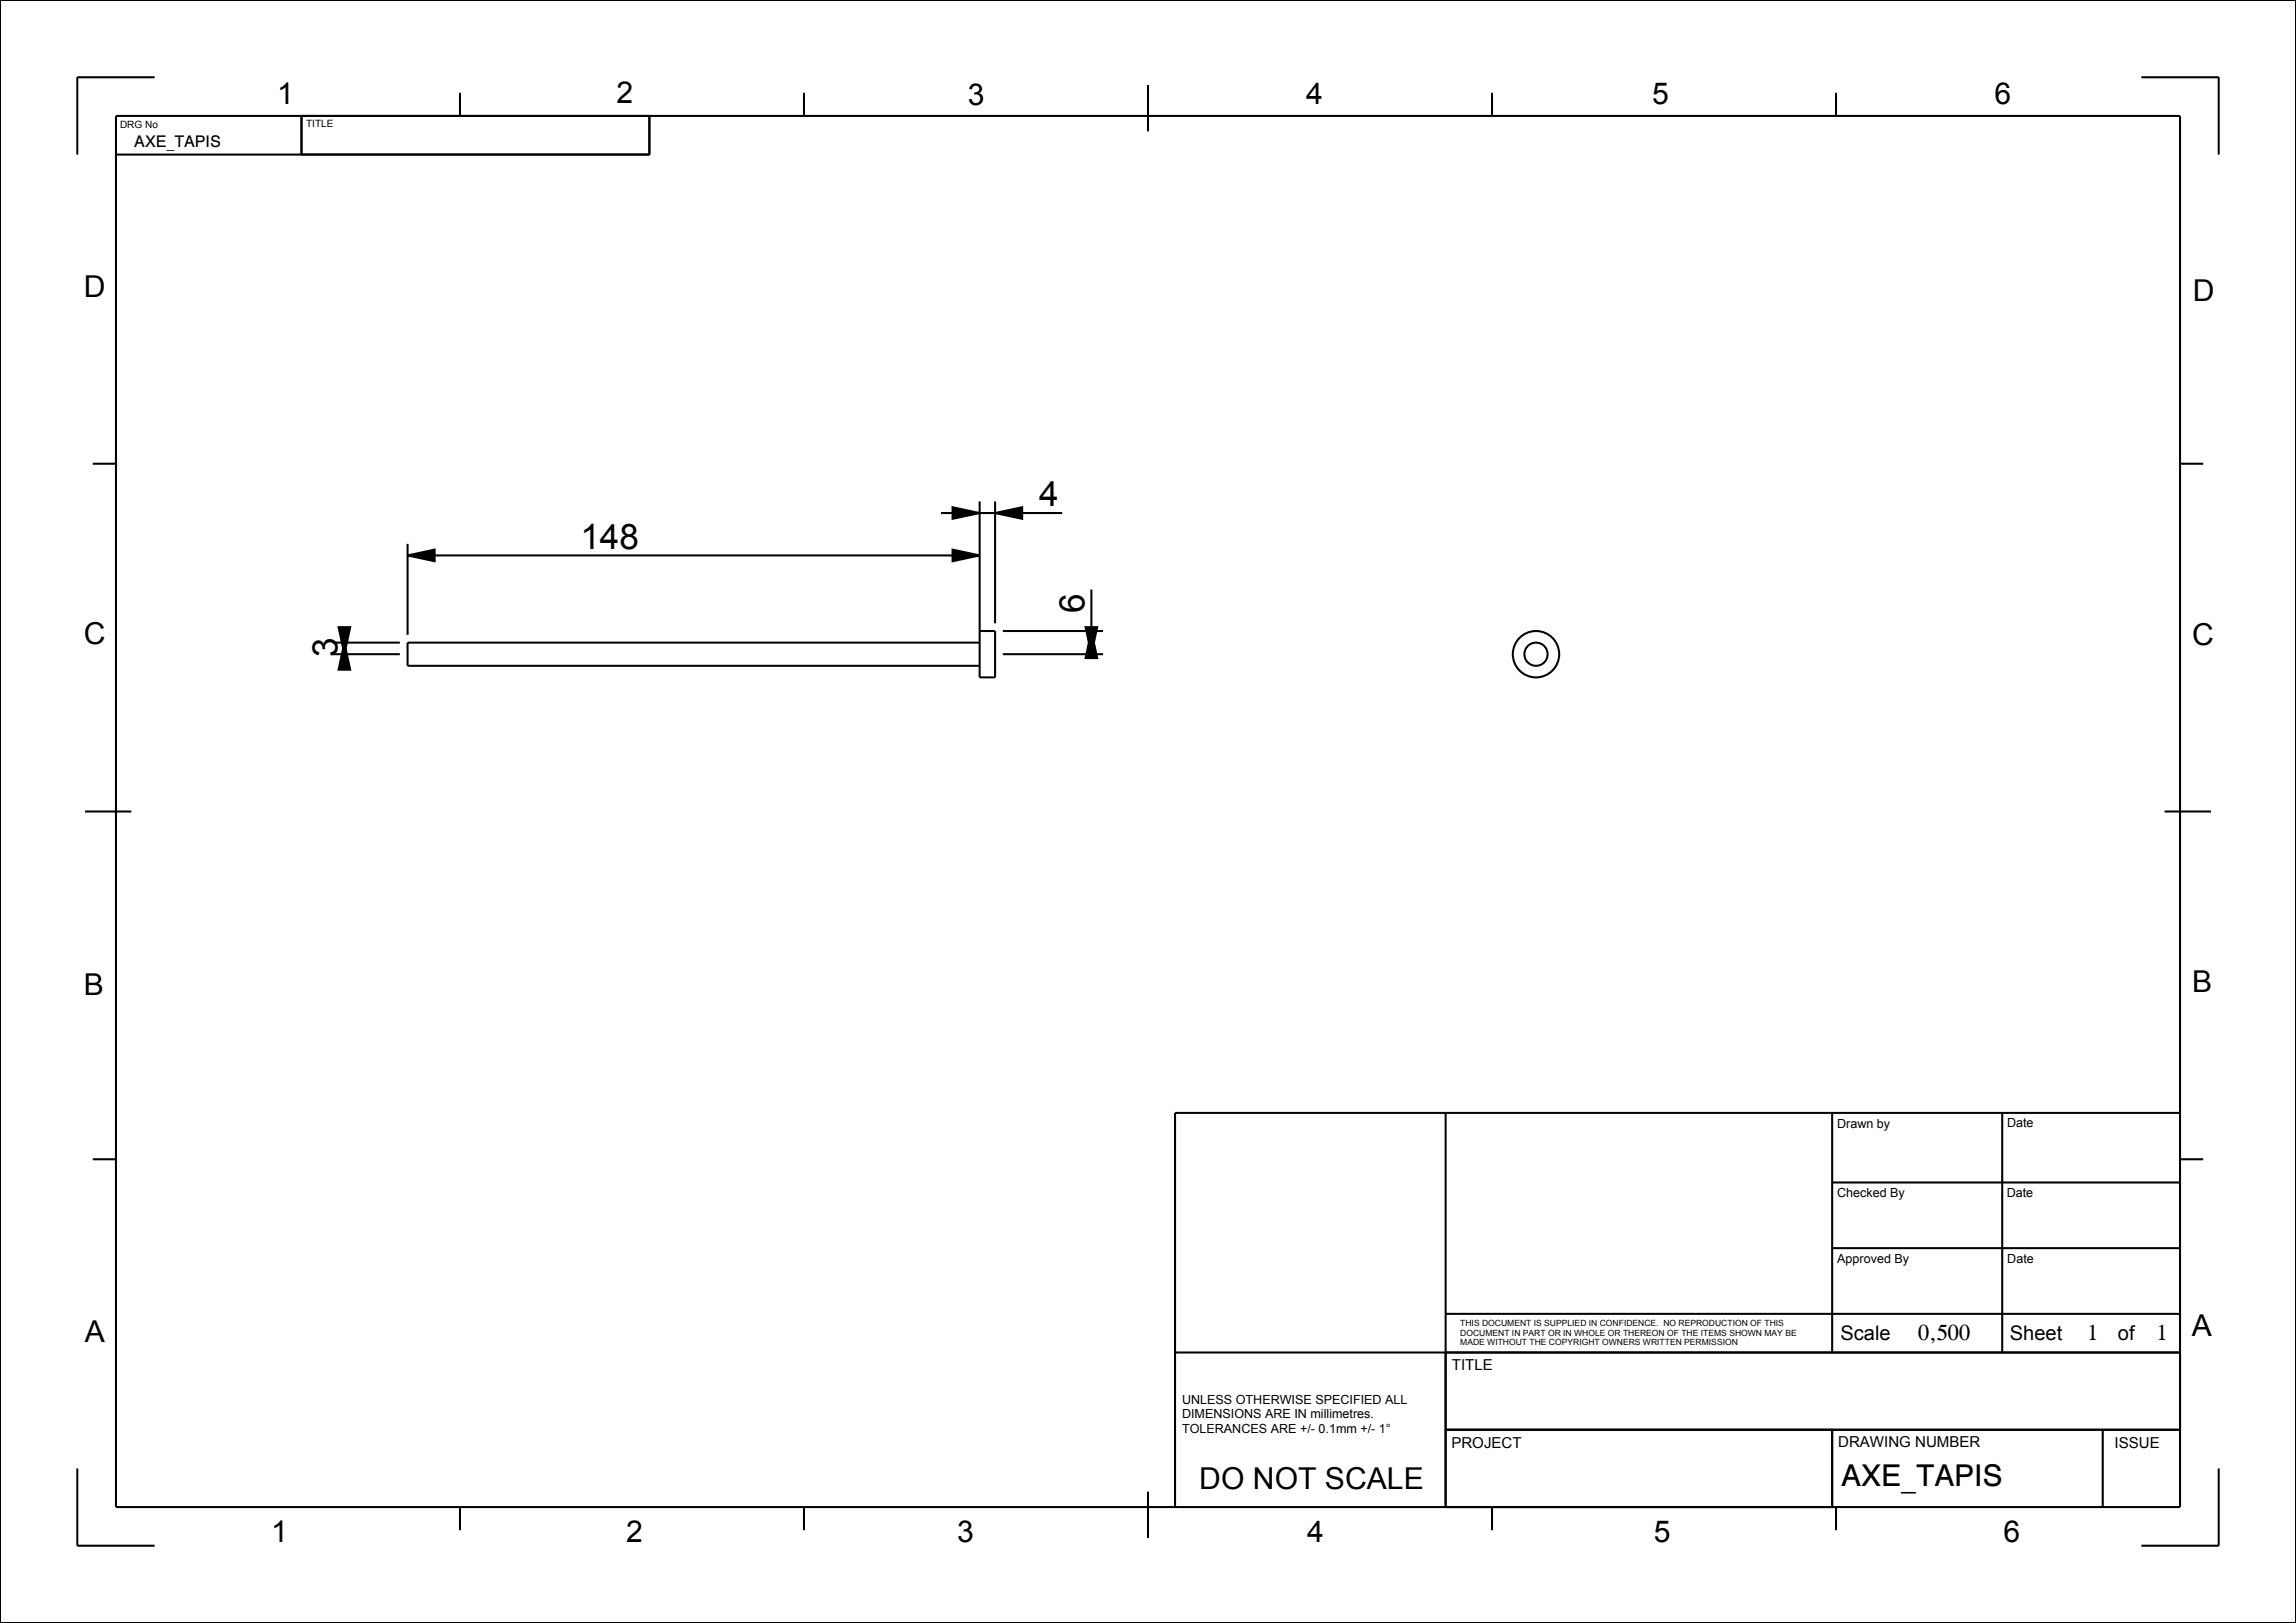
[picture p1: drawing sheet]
<svg xmlns="http://www.w3.org/2000/svg" width="297mm" height="210mm" viewBox="0 0 297 210" stroke-linecap="round" stroke-linejoin="round" font-family="sans-serif">
<defs><g id="words">
<g font-size="4.5">
<text x="134.4" y="65.5">4</text>
<text x="75.1" y="71">148</text>
<text x="140.3" y="79.3" transform="rotate(-90 140.3 79.3)">6</text>
<text x="43.7" y="85" transform="rotate(-90 43.7 85)">3</text>
</g>
<g font-size="3.9">
<text x="35.8" y="13.4">1</text>
<text x="79.8" y="13.4">2</text>
<text x="125.2" y="13.5">3</text>
<text x="169" y="13.4">4</text>
<text x="213.7" y="13.4">5</text>
<text x="258" y="13.4">6</text>
<text x="10.9" y="38.4">D</text>
<text x="283.7" y="39">D</text>
<text x="10.9" y="83.4">C</text>
<text x="283.6" y="83.4">C</text>
<text x="10.9" y="128.7">B</text>
<text x="283.6" y="128.4">B</text>
<text x="11" y="173.6">A</text>
<text x="283.5" y="172.8">A</text>
<text x="155.1" y="192.7">DO NOT SCALE</text>
<text x="238.2" y="192.3">AXE_TAPIS</text>
<text x="35.1" y="199.5">1</text>
<text x="81" y="199.5">2</text>
<text x="123.8" y="199.5">3</text>
<text x="169.1" y="199.5">4</text>
<text x="213.9" y="199.5">5</text>
<text x="259.1" y="199.5">6</text>
</g>
<g font-size="2.9">
<text x="248.1" y="173.4">0,500</text>
<text x="270" y="173.4">1</text>
<text x="279" y="173.4">1</text>
</g>
<g font-size="2.6">
<text x="238.1" y="173.4">Scale</text>
<text x="260" y="173.4">Sheet</text>
<text x="274" y="173.4">of</text>
</g>
<text font-size="2.1" x="17.4" y="19">AXE_TAPIS</text>
<g font-size="2">
<text x="187.8" y="177.3">TITLE</text>
<text x="187.7" y="187.3">PROJECT</text>
<text x="237.8" y="187.3">DRAWING NUMBER</text>
<text x="273.5" y="187.3">ISSUE</text>
</g>
<g font-size="1.6">
<text x="237.6" y="145.9">Drawn by</text>
<text x="259.6" y="145.9">Date</text>
<text x="237.6" y="154.9">Checked By</text>
<text x="259.6" y="154.9">Date</text>
<text x="237.7" y="163.4">Approved By</text>
<text x="259.7" y="163.4">Date</text>
<text x="152.9" y="181.6">UNLESS OTHERWISE SPECIFIED ALL</text>
<text x="152.9" y="183.5">DIMENSIONS ARE IN millimetres.</text>
<text x="152.9" y="185.4">TOLERANCES ARE +/- 0.1mm +/- 1°</text>
</g>
<g font-size="1.3">
<text x="15.5" y="16.5">DRG No</text>
<text x="39.6" y="16.5">TITLE</text>
</g>
<g font-size="1.1">
<text x="188.9" y="171.5">THIS DOCUMENT IS SUPPLIED IN CONFIDENCE. NO REPRODUCTION OF THIS</text>
<text x="188.9" y="172.8">DOCUMENT IN PART OR IN WHOLE OR THEREON OF THE ITEMS SHOWN MAY BE</text>
<text x="188.9" y="174.1">MADE WITHOUT THE COPYRIGHT OWNERS WRITTEN PERMISSION</text>
</g>
</g></defs>
<path d="M52.7 71.9l3.5-.8v1.5zM123.2 71.1l3.5 .8-3.5 .7zM123.2 65.6l3.5 .8-3.5 .7zM128.7 66.4l3.5-.8v1.5zM43.8 81.1h1.5l-.8 3.5zM44.5 83.1l.8 3.5h-1.5zM141.2 81.6l.7 3.5h-1.5zM140.4 81.1h1.5l-.7 3.5z" fill="#000"/>
<g fill="none" stroke="#000" stroke-width=".26">
<path d="M0 0h297v210h-297zM15 15h267v180h-267zM20 10h-10v10M39 15v5M59.5 12v3M84 15v5h-69M104 12v3M148.5 11v6M193 12v3M237.5 12v3M277 10h10v10M12 60h3"/>
<path d="M52.7 71.9l3.5-.8v1.5zM52.7 70.4v11.7M52.7 71.9h74M121.7 66.4h15.7M123.2 71.1l3.5 .8-3.5 .7zM123.2 65.6l3.5 .8-3.5 .7zM126.7 64.9v22.7h2v-6h-2M128.7 66.4l3.5-.8v1.5zM128.7 64.9v15.7M141.2 76.3v8.3M282 60h3M43 84.6h8.7"/>
<path d="M43 83.1h8.7M43.8 81.1h1.5l-.8 3.5zM44.5 83.1l.8 3.5h-1.5zM44.5 83.1v1.5M126.7 83.1h-74v3h74M129.7 84.6h13M129.7 81.6h13M140.4 81.1h1.5l-.7 3.5zM141.2 81.6l.7 3.5h-1.5zM11 105h6M280 105h6M12 150h3"/>
<path d="M187 144v51M237 144v31M237 153h45M259 144v31M282 144h-130v51M282 150h3M152 175h130M187 170h95M237 161.5h45M10 190v10h10M59.5 195v3M104 195v3"/>
<path d="M148.5 193v6M193 195v3M237 185v10M237.5 195v3M272 185v10M282 185h-95M287 190v10h-10"/>
<circle cx="198.7" cy="84.6" r="3"/>
<circle cx="198.7" cy="84.6" r="1.5"/>
</g>
<use href="#words"/>
</svg>
